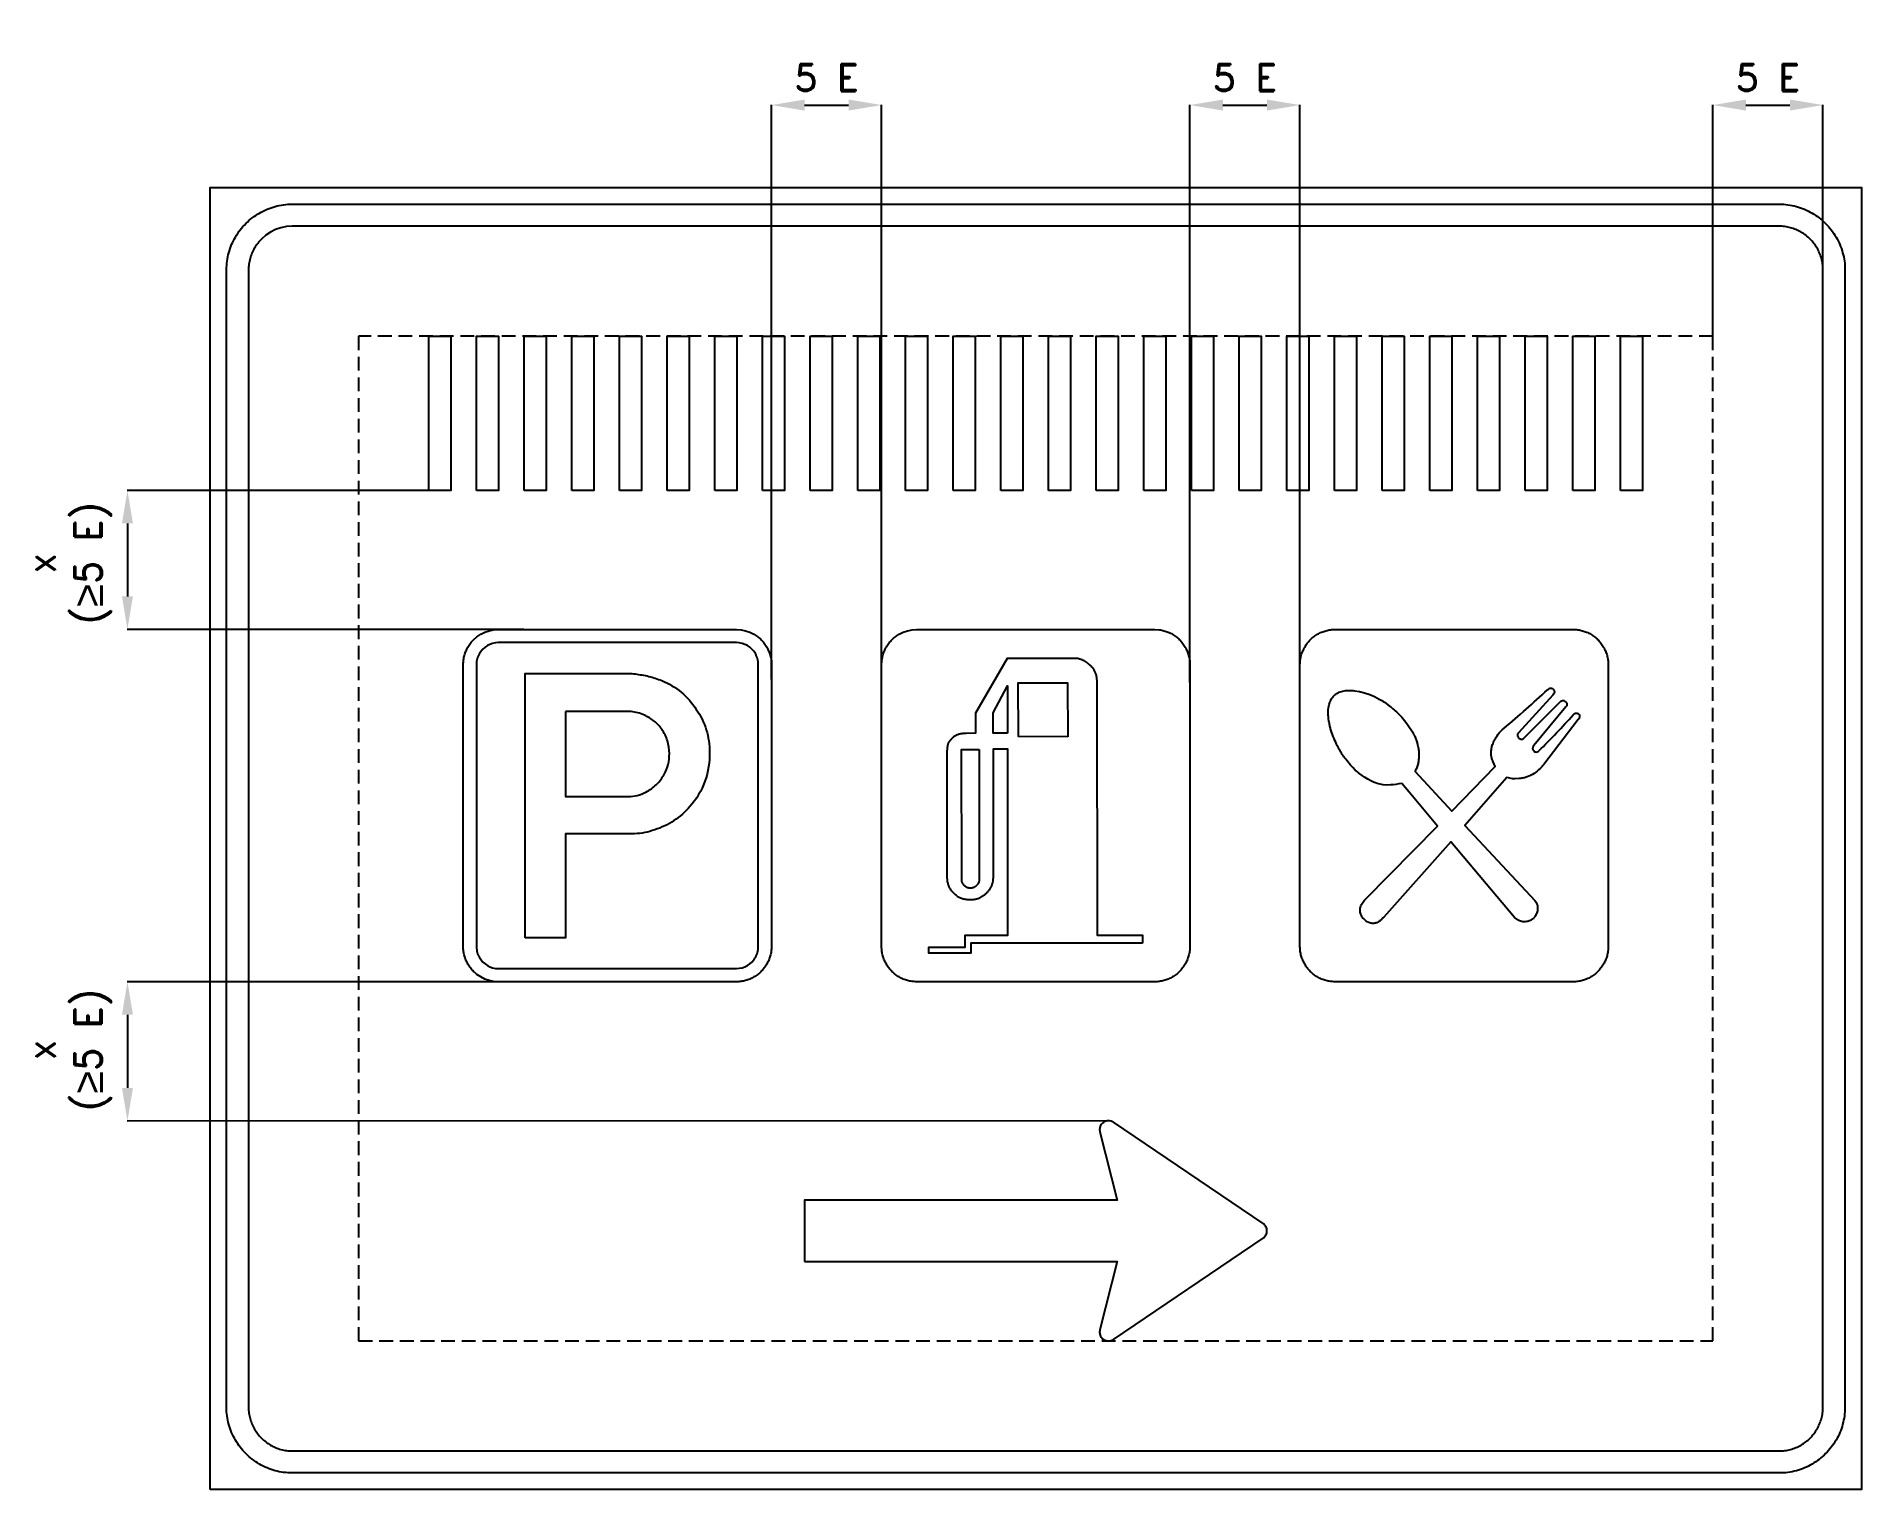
# Model space of a CAD drawing. Header units: millimetres. Extents: x -145 to 3170, y 1107 to 3747.
import ezdxf

# ---------------------------------------------------------------- set-up
doc = ezdxf.new("R2010")
doc.units = ezdxf.units.MM
doc.header["$LTSCALE"] = 5
doc.linetypes.add('ČÁRKOVANÁX2', pattern=[1.5, 1, -0.5])
doc.layers.add('Kóty', color=2, linetype='Continuous')
doc.layers.add('Značka', color=7, linetype='Continuous')
doc.styles.get("Standard").update_dxf_attribs({"font": 'romand.shx', "height": 50})
doc.dimstyles.get("Standard").update_dxf_attribs({"dimtxt": 50, "dimasz": 60, "dimexe": 0.18, "dimexo": 0.0625, "dimgap": 25, "dimtad": 1, "dimdec": 0, "dimzin": 0, "dimdsep": 46, "dimtxsty": 'Standard', "dimcen": 0.09, "dimadec": 0, "dimazin": 0, "dimtfac": 1, "dimtdec": 0, "dimtofl": 0, "dimtmove": 0, "dimatfit": 3, "dimfxl": 1, "dimtolj": 1, "dimtzin": 0, "dimarcsym": 0})

msp = doc.modelspace()

# ---------------------------------------------------------------- texts
at = {"layer": 'Kóty', "char_height": 50, "attachment_point": 5, "rotation": 90}
for insert, width in [((-85.1, 2790.1), 298.893), ((-85.1, 1905.8), 250.091)]:
    msp.add_mtext('\\A1;x\\P({\\fArial|b0|i0|c238|p34;\\H1.08333x;≥\\Fromand|c238;\\H0.92308x;5 E)}', dxfattribs=dict(at, insert=insert, width=width))

# ---------------------------------------------------------------- blocks, each defined once
blk = doc.blocks.new('*D0')
at = {"layer": 'Defpoints', "color": 0, "transparency": 16777216}
for p in [(3099.7, 3622.2), (2899.7, 3202.2), (3099.7, 3202.2)]:
    blk.add_point(p, dxfattribs=at)
at = {"layer": 'Kóty', "color": 0, "lineweight": -2, "transparency": 16777216}
for p, q in [((2899.7, 3202.3), (2899.7, 3622.4)), ((2959.7, 3622.2), (3039.7, 3622.2)), ((3099.7, 3202.3), (3099.7, 3622.4))]:
    blk.add_line(p, q, dxfattribs=at)
at = {"layer": 'Kóty', "color": 0, "transparency": 16777216}
for points in [[(2959.7, 3632.2), (2959.7, 3612.2), (2899.7, 3622.2)], [(3039.7, 3632.2), (3039.7, 3612.2), (3099.7, 3622.2)]]:
    blk.add_solid(points, dxfattribs=at)
at = {"layer": 'Kóty', "color": 0, "transparency": 16777216, "insert": (2999.7, 3672.2), "char_height": 50, "attachment_point": 5}
blk.add_mtext('\\A1;5 E', dxfattribs=at)
blk = doc.blocks.new('*D1')
at = {"layer": 'Defpoints', "color": 0, "transparency": 16777216}
for p in [(1389.7, 3622.2), (1189.7, 2578.5), (1389.7, 2578.5)]:
    blk.add_point(p, dxfattribs=at)
at = {"layer": 'Kóty', "color": 0, "lineweight": -2, "transparency": 16777216}
for p, q in [((1189.7, 2578.6), (1189.7, 3622.4)), ((1249.7, 3622.2), (1329.7, 3622.2)), ((1389.7, 2578.6), (1389.7, 3622.4))]:
    blk.add_line(p, q, dxfattribs=at)
at = {"layer": 'Kóty', "color": 0, "transparency": 16777216}
for points in [[(1249.7, 3632.2), (1249.7, 3612.2), (1189.7, 3622.2)], [(1329.7, 3632.2), (1329.7, 3612.2), (1389.7, 3622.2)]]:
    blk.add_solid(points, dxfattribs=at)
at = {"layer": 'Kóty', "color": 0, "transparency": 16777216, "insert": (1289.7, 3672.2), "char_height": 50, "attachment_point": 5}
blk.add_mtext('\\A1;5 E', dxfattribs=at)
blk = doc.blocks.new('*D2')
at = {"layer": 'Defpoints', "color": 0, "transparency": 16777216}
for p in [(2149.7, 3622.2), (1949.7, 2573.3), (2149.7, 2573.3)]:
    blk.add_point(p, dxfattribs=at)
at = {"layer": 'Kóty', "color": 0, "lineweight": -2, "transparency": 16777216}
for p, q in [((1949.7, 2573.3), (1949.7, 3622.4)), ((2009.7, 3622.2), (2089.7, 3622.2)), ((2149.7, 2573.3), (2149.7, 3622.4))]:
    blk.add_line(p, q, dxfattribs=at)
at = {"layer": 'Kóty', "color": 0, "transparency": 16777216}
for points in [[(2009.7, 3632.2), (2009.7, 3612.2), (1949.7, 3622.2)], [(2089.7, 3632.2), (2089.7, 3612.2), (2149.7, 3622.2)]]:
    blk.add_solid(points, dxfattribs=at)
at = {"layer": 'Kóty', "color": 0, "transparency": 16777216, "insert": (2049.7, 3672.2), "char_height": 50, "attachment_point": 5}
blk.add_mtext('\\A1;5 E', dxfattribs=at)

# ---------------------------------------------------------------- dimensions: what is measured, and where the dimension line sits
at = {"layer": 'Kóty'}
for base, p1, p2, picture, middle in [((1389.7, 3622.2), (1189.7, 2578.5), (1389.7, 2578.5), '*D1', (1289.7, 3672.2)), ((2149.7, 3622.2), (1949.7, 2573.3), (2149.7, 2573.3), '*D2', (2049.7, 3672.2)), ((3099.7, 3622.2), (2899.7, 3202.2), (3099.7, 3202.2), '*D0', (2999.7, 3672.2))]:
    dim = msp.add_linear_dim(base=base, p1=p1, p2=p2, text='5 E', dimstyle='Standard', dxfattribs=at)
    dim.commit()
    dim.dimension.update_dxf_attribs({"geometry": picture, "text_midpoint": middle})

# ---------------------------------------------------------------- linework, layer by layer
at = {"layer": 'Kóty'}
for p, q in [((567.3, 2922.2), (19.5, 2922.2)), ((19.7, 2862.2), (19.7, 2729.6)), ((739.8, 2669.6), (19.5, 2669.6)), ((750.4, 2029.6), (19.5, 2029.6)), ((19.7, 1969.6), (19.7, 1836.6)), ((1800.9, 1777.1), (19.5, 1776.6))]:
    msp.add_line(p, q, dxfattribs=at)
for points in [[(9.7, 2862.2), (29.7, 2862.2), (19.7, 2922.2)], [(9.7, 2729.6), (29.7, 2729.6), (19.7, 2669.6)], [(9.7, 1969.6), (29.7, 1969.6), (19.7, 2029.6)], [(9.7, 1836.6), (29.7, 1836.6), (19.7, 1776.6)]]:
    msp.add_solid(points, dxfattribs=at)
at = {"layer": 'Značka', "color": 5}
for points in [[(169.7, 1107.2), (169.7, 3472.2), (3169.7, 3472.2), (3169.7, 1107.2), (169.7, 1107.2)], [(567.3, 2922.2), (567.3, 3202.2), (607.2, 3202.2), (607.2, 2922.2), (567.3, 2922.2)], [(653.9, 2922.2), (653.9, 3202.2), (693.8, 3202.2), (693.8, 2922.2), (653.9, 2922.2)], [(740.5, 2922.2), (740.5, 3202.2), (780.4, 3202.2), (780.4, 2922.2), (740.5, 2922.2)], [(827.1, 2922.2), (827.1, 3202.2), (867, 3202.2), (867, 2922.2), (827.1, 2922.2)], [(913.7, 2922.2), (913.7, 3202.2), (953.6, 3202.2), (953.6, 2922.2), (913.7, 2922.2)], [(1000.3, 2922.2), (1000.3, 3202.2), (1040.2, 3202.2), (1040.2, 2922.2), (1000.3, 2922.2)], [(1086.9, 2922.2), (1086.9, 3202.2), (1126.8, 3202.2), (1126.8, 2922.2), (1086.9, 2922.2)], [(1173.5, 2922.2), (1173.5, 3202.2), (1213.4, 3202.2), (1213.4, 2922.2), (1173.5, 2922.2)], [(1260, 2922.2), (1260, 3202.2), (1300, 3202.2), (1300, 2922.2), (1260, 2922.2)], [(1346.6, 2922.2), (1346.6, 3202.2), (1386.6, 3202.2), (1386.6, 2922.2), (1346.6, 2922.2)], [(1433.2, 2922.2), (1433.2, 3202.2), (1473.2, 3202.2), (1473.2, 2922.2), (1433.2, 2922.2)], [(1519.8, 2922.2), (1519.8, 3202.2), (1559.8, 3202.2), (1559.8, 2922.2), (1519.8, 2922.2)], [(1606.4, 2922.2), (1606.4, 3202.2), (1646.4, 3202.2), (1646.4, 2922.2), (1606.4, 2922.2)], [(1693, 2922.2), (1693, 3202.2), (1733, 3202.2), (1733, 2922.2), (1693, 2922.2)], [(1779.6, 2922.2), (1779.6, 3202.2), (1819.6, 3202.2), (1819.6, 2922.2), (1779.6, 2922.2)], [(1866.2, 2922.2), (1866.2, 3202.2), (1906.1, 3202.2), (1906.1, 2922.2), (1866.2, 2922.2)], [(1952.8, 2922.2), (1952.8, 3202.2), (1992.7, 3202.2), (1992.7, 2922.2), (1952.8, 2922.2)], [(2039.4, 2922.2), (2039.4, 3202.2), (2079.3, 3202.2), (2079.3, 2922.2), (2039.4, 2922.2)], [(2126, 2922.2), (2126, 3202.2), (2165.9, 3202.2), (2165.9, 2922.2), (2126, 2922.2)], [(2212.6, 2922.2), (2212.6, 3202.2), (2252.5, 3202.2), (2252.5, 2922.2), (2212.6, 2922.2)], [(2299.2, 2922.2), (2299.2, 3202.2), (2339.1, 3202.2), (2339.1, 2922.2), (2299.2, 2922.2)], [(2385.8, 2922.2), (2385.8, 3202.2), (2425.7, 3202.2), (2425.7, 2922.2), (2385.8, 2922.2)], [(2472.4, 2922.2), (2472.4, 3202.2), (2512.3, 3202.2), (2512.3, 2922.2), (2472.4, 2922.2)], [(2559, 2922.2), (2559, 3202.2), (2598.9, 3202.2), (2598.9, 2922.2), (2559, 2922.2)], [(2645.6, 2922.2), (2645.6, 3202.2), (2685.5, 3202.2), (2685.5, 2922.2), (2645.6, 2922.2)], [(2732.2, 2922.2), (2732.2, 3202.2), (2772.1, 3202.2), (2772.1, 2922.2), (2732.2, 2922.2)]]:
    msp.add_lwpolyline(points, dxfattribs=at)
for points in [[(319.7, 1137.2), (319.2, 1137.2), (318.7, 1137.2, -0.032179), (303.3, 1138.3, -0.035457), (288, 1141.4, -0.036267), (273.3, 1146.4, -0.034424), (259.4, 1153.4, -0.033731), (246.5, 1162.1, -0.034079), (234.8, 1172.3, -0.034202), (224.5, 1184, -0.034215), (215.9, 1196.9, -0.034038), (209, 1210.8, -0.033411), (203.9, 1225.5, -0.034125), (200.7, 1240.8, -0.036744), (199.7, 1256.3), (199.7, 1256.7), (199.7, 1257.2), (199.7, 3322.2), (199.7, 3322.7, -0.000709), (199.7, 3323.1, -0.032177), (200.8, 3338.6, -0.035447), (203.9, 3353.9, -0.03626), (208.9, 3368.6, -0.034408), (215.9, 3382.5, -0.033711), (224.5, 3395.4, -0.034092), (234.8, 3407, -0.034187), (246.5, 3417.3, -0.034242), (259.4, 3426, -0.034026), (273.3, 3432.9, -0.033372), (288, 3437.9, -0.034145), (303.3, 3441.2, -0.03678), (318.7, 3442.2), (319.2, 3442.2), (319.7, 3442.2), (3019.7, 3442.2), (3020.2, 3442.2), (3020.6, 3442.2, -0.032211), (3036.1, 3441.1, -0.035398), (3051.4, 3437.9, -0.036257), (3066.1, 3433, -0.034417), (3080, 3426, -0.033707), (3092.9, 3417.3, -0.034076), (3104.5, 3407, -0.034203), (3114.8, 3395.4, -0.034241), (3123.5, 3382.5, -0.03402), (3130.4, 3368.6, -0.03342), (3135.4, 3353.9, -0.034121), (3138.7, 3338.6, -0.03675), (3139.7, 3323.1), (3139.7, 3322.7), (3139.7, 3322.2), (3139.7, 1257.2), (3139.7, 1256.7), (3139.7, 1256.3, -0.03218), (3138.6, 1240.8, -0.035459), (3135.4, 1225.5, -0.036272), (3130.5, 1210.8, -0.034417), (3123.5, 1196.9, -0.03372), (3114.8, 1184, -0.034076), (3104.5, 1172.3, -0.034204), (3092.9, 1162, -0.034215), (3080, 1153.4, -0.03402), (3066.1, 1146.5, -0.033415), (3051.4, 1141.4, -0.034111), (3036.1, 1138.2, -0.036748), (3020.6, 1137.2), (3020.2, 1137.2), (3019.7, 1137.2), (319.7, 1137.2)], [(319.7, 1177.2), (3019.7, 1177.2), (3020, 1177.2), (3020.3, 1177.2, 0.032177), (3030.7, 1177.9, 0.035443), (3040.8, 1180, 0.036259), (3050.6, 1183.3, 0.034425), (3059.9, 1188, 0.033741), (3068.5, 1193.8, 0.034066), (3076.3, 1200.6, 0.034182), (3083.1, 1208.4, 0.034226), (3088.9, 1217, 0.034056), (3093.5, 1226.3, 0.033425), (3096.9, 1236.1, 0.034151), (3099, 1246.2, 0.036743), (3099.7, 1256.6), (3099.7, 1256.9), (3099.7, 1257.2), (3099.7, 3322.2), (3099.7, 3322.5), (3099.7, 3322.8, 0.032183), (3099, 3333.2, 0.035447), (3096.9, 3343.3, 0.036274), (3093.5, 3353.1, 0.034425), (3088.9, 3362.4, 0.033755), (3083.1, 3371, 0.034097), (3076.3, 3378.8, 0.034164), (3068.5, 3385.6, 0.034206), (3059.9, 3391.4, 0.034035), (3050.6, 3396, 0.03347), (3040.8, 3399.4, 0.034127), (3030.6, 3401.5, 0.036766), (3020.3, 3402.2), (3020, 3402.2), (3019.7, 3402.2), (319.7, 3402.2), (319.4, 3402.2), (319.1, 3402.2), (308.7, 3401.5), (298.6, 3399.4), (288.8, 3396), (279.5, 3391.4), (270.9, 3385.6), (263.1, 3378.8, 0.034235), (256.3, 3371, 0.034206), (250.5, 3362.4, 0.034031), (245.9, 3353.1, 0.03342), (242.5, 3343.3, 0.034122), (240.4, 3333.1, 0.036744), (239.7, 3322.8), (239.7, 3322.5), (239.7, 3322.2), (239.7, 1257.2), (239.7, 1256.9), (239.7, 1256.6, 0.032178), (240.4, 1246.2, 0.035444), (242.5, 1236.1, 0.036267), (245.8, 1226.3, 0.034422), (250.5, 1217, 0.033731), (256.3, 1208.4, 0.034071), (263.1, 1200.6, 0.034205), (270.9, 1193.8, 0.034223), (279.5, 1188, 0.034048), (288.8, 1183.4, 0.033416), (298.6, 1180, 0.034152), (308.7, 1177.9, 0.036741), (319.1, 1177.2), (319.4, 1177.2), (319.7, 1177.2)], [(693.7, 2029.6), (693.4, 2029.6), (693.2, 2029.6), (684.9, 2030.2), (676.8, 2031.9), (668.9, 2034.5), (661.5, 2038.3), (654.6, 2042.9, -0.034094), (648.4, 2048.3, -0.034221), (642.9, 2054.6, -0.03425), (638.3, 2061.5, -0.034062), (634.6, 2068.9, -0.033421), (632, 2076.7, -0.034131), (630.2, 2084.8, -0.036743), (629.7, 2093.1), (629.7, 2093.3), (629.7, 2093.6), (629.7, 2605.6), (629.7, 2605.8), (629.7, 2606.1, -0.032181), (630.3, 2614.4, -0.035427), (632, 2622.5, -0.036253), (634.6, 2630.3, -0.034452), (638.3, 2637.7, -0.033721), (642.9, 2644.6, -0.034043), (648.4, 2650.8), (654.6, 2656.3), (661.5, 2660.9), (669, 2664.6), (676.8, 2667.3), (684.9, 2669), (693.2, 2669.6), (693.4, 2669.6), (693.7, 2669.6), (1125.7, 2669.6), (1125.9, 2669.6), (1126.2, 2669.6), (1134.5, 2669), (1142.6, 2667.3), (1150.4, 2664.7), (1157.8, 2660.9), (1164.7, 2656.3, -0.034069), (1170.9, 2650.8, -0.034209), (1176.4, 2644.6, -0.034238), (1181, 2637.7, -0.034056), (1184.7, 2630.3, -0.033413), (1187.4, 2622.5, -0.034109), (1189.1, 2614.4, -0.036745), (1189.7, 2606.1), (1189.7, 2605.8), (1189.7, 2605.6), (1189.7, 2093.6), (1189.7, 2093.3), (1189.7, 2093.1, -0.032175), (1189.1, 2084.8, -0.035443), (1187.4, 2076.7, -0.03627), (1184.8, 2068.9, -0.03444), (1181, 2061.5, -0.033738), (1176.4, 2054.6, -0.034095), (1170.9, 2048.3, -0.034198), (1164.7, 2042.8, -0.034229), (1157.8, 2038.3, -0.034039), (1150.4, 2034.5, -0.033384), (1142.6, 2031.9, -0.034142), (1134.5, 2030.1, -0.036723), (1126.2, 2029.6), (1125.9, 2029.6), (1125.7, 2029.6), (693.7, 2029.6)], [(693.7, 2053.6), (1125.7, 2053.6), (1125.8, 2053.6), (1126, 2053.6), (1131.2, 2054), (1136.2, 2055), (1141.2, 2056.7), (1145.8, 2059), (1150.1, 2061.9), (1154, 2065.3), (1157.4, 2069.2, 0.034227), (1160.3, 2073.5, 0.034034), (1162.6, 2078.1, 0.033384), (1164.3, 2083, 0.034132), (1165.3, 2088.1, 0.03674), (1165.7, 2093.3), (1165.7, 2093.4), (1165.7, 2093.6), (1165.7, 2605.6), (1165.7, 2605.8), (1165.7, 2605.9, 0.032181), (1165.3, 2611.1, 0.035436), (1164.3, 2616.2, 0.036244), (1162.6, 2621.1, 0.034372), (1160.3, 2625.7), (1157.4, 2630), (1154, 2633.9), (1150.1, 2637.3), (1145.8, 2640.2), (1141.2, 2642.5), (1136.2, 2644.2), (1131.2, 2645.2), (1126, 2645.6), (1125.8, 2645.6), (1125.7, 2645.6), (693.7, 2645.6), (693.5, 2645.6), (693.4, 2645.6), (688.2, 2645.2), (683.1, 2644.2), (678.2, 2642.5), (673.6, 2640.2), (669.3, 2637.3), (665.4, 2633.9), (662, 2630), (659.1, 2625.7), (656.8, 2621.1, 0.033437), (655.1, 2616.2, 0.034118), (654, 2611.1, 0.036734), (653.7, 2605.9, 0.000776), (653.7, 2605.8), (653.7, 2605.6), (653.7, 2093.6), (653.7, 2093.4), (653.7, 2093.3, 0.032172), (654.1, 2088.1, 0.035428), (655.1, 2083, 0.03625), (656.8, 2078.1, 0.03442), (659.1, 2073.5), (662, 2069.2), (665.4, 2065.3), (669.3, 2061.9), (673.6, 2059), (678.2, 2056.7), (683.1, 2055), (688.2, 2053.9), (693.4, 2053.6), (693.5, 2053.6), (693.7, 2053.6)], [(742.1, 2109.6), (742.1, 2589.6), (936.2, 2589.6), (939.1, 2589.2), (942, 2588.8, -0.025353), (966.6, 2584.4, -0.042934), (990.3, 2576.6, -0.079576), (1025.7, 2555.5, -0.076492), (1053.1, 2524.3, -0.076886), (1071.1, 2487.3, -0.075742), (1077.3, 2446.5, -0.09403), (1068.7, 2393.8, -0.098355), (1041.4, 2348, -0.073283), (1012.5, 2322.3, -0.067685), (977.6, 2305.6, -0.03422), (959.5, 2300.6, -0.03786), (941, 2298.3), (937.9, 2298.1), (934.8, 2298), (815.6, 2298), (815.6, 2109.6), (742.1, 2109.6)], [(815.6, 2520.6), (815.6, 2366.2), (929.3, 2366.2), (931.5, 2366.2), (933.8, 2366.3, 0.067145), (949.7, 2369.1, 0.057734), (964.7, 2375.9, 0.071735), (981.9, 2389, 0.07449), (994.6, 2406.3, 0.068284), (1001.9, 2424.5, 0.065315), (1004.1, 2444, 0.077203), (1000.7, 2467.3, 0.083757), (990.2, 2488.2, 0.073421), (976.3, 2503.2, 0.066104), (958.8, 2513.8, 0.042693), (946.9, 2518.2, 0.049231), (934.6, 2520.4), (932.7, 2520.5), (930.8, 2520.6), (815.6, 2520.6)], [(1249.7, 1521.1), (1817.7, 1521.1), (1786.2, 1397), (1786, 1396.3), (1785.9, 1395.5, 0.051466), (1785.7, 1392.4, 0.051575), (1786.1, 1389.4, 0.064177), (1787.4, 1385.8, 0.06414), (1789.6, 1382.6, 0.064002), (1792.5, 1380, 0.06384), (1795.9, 1378.2, 0.063542), (1799.6, 1377.2, 0.06232), (1803.5, 1377.2, 0.051567), (1806.5, 1377.8, 0.056279), (1809.3, 1379), (1810, 1379.4), (1810.7, 1379.8), (2082.7, 1563.8), (2083.3, 1564.3), (2083.9, 1564.8, 0.051963), (2086.1, 1567, 0.052123), (2087.8, 1569.6, 0.064827), (2089.2, 1573.2, 0.065068), (2089.7, 1577.1, 0.064739), (2089.2, 1581, 0.063088), (2087.8, 1584.6, 0.052019), (2086.1, 1587.2, 0.05698), (2083.9, 1589.4), (2083.3, 1589.9), (2082.7, 1590.3), (1810.7, 1774.3), (1810, 1774.8), (1809.3, 1775.2), (1806.5, 1776.4), (1803.5, 1777, 0.064139), (1799.6, 1777, 0.064213), (1795.9, 1776, 0.064008), (1792.5, 1774.2, 0.063924), (1789.6, 1771.6, 0.063516), (1787.5, 1768.4, 0.062343), (1786.1, 1764.8, 0.051625), (1785.7, 1761.7, 0.056251), (1785.9, 1758.7), (1786, 1757.9), (1786.2, 1757.2), (1817.7, 1633.1), (1249.7, 1633.1), (1249.7, 1521.1)]]:
    msp.add_lwpolyline(points, format="xyb", dxfattribs=at)
at = {"layer": 'Značka', "color": 6, "linetype": 'ČÁRKOVANÁX2', "ltscale": 5}
msp.add_lwpolyline([(2899.7, 3202.2), (439.7, 3202.2), (439.7, 1377.2), (2899.7, 1377.2), (2899.7, 3202.2)], dxfattribs=at)
at = {"layer": 'Značka', "color": 251}
for points in [[(1453.7, 2029.6), (1453.4, 2029.6), (1453.2, 2029.6, -0.032173), (1444.9, 2030.2, -0.035405), (1436.8, 2031.9, -0.03629), (1429, 2034.5, -0.034439), (1421.5, 2038.3, -0.03374), (1414.7, 2042.9, -0.034086), (1408.4, 2048.3, -0.034213), (1402.9, 2054.6, -0.034265), (1398.4, 2061.5, -0.034056), (1394.6, 2068.9, -0.033435), (1392, 2076.7, -0.034131), (1390.2, 2084.8, -0.036739), (1389.7, 2093.1), (1389.7, 2093.3), (1389.7, 2093.6), (1389.7, 2605.6), (1389.7, 2605.8), (1389.7, 2606.1, -0.032174), (1390.3, 2614.4, -0.035424), (1392, 2622.5, -0.03626), (1394.6, 2630.3, -0.034446), (1398.4, 2637.7, -0.033739), (1403, 2644.6, -0.034037), (1408.4, 2650.8, -0.034269), (1414.7, 2656.3, -0.034253), (1421.5, 2660.9), (1429, 2664.6), (1436.8, 2667.3), (1444.9, 2669), (1453.2, 2669.6), (1453.4, 2669.6), (1453.7, 2669.6), (1885.7, 2669.6), (1885.9, 2669.6), (1886.2, 2669.6), (1894.5, 2669, -0.035348), (1902.6, 2667.3, -0.036263), (1910.4, 2664.7, -0.034412), (1917.8, 2660.9, -0.033667), (1924.7, 2656.3, -0.034064), (1930.9, 2650.8, -0.034193), (1936.4, 2644.6, -0.03425), (1941, 2637.7, -0.034056), (1944.7, 2630.3, -0.033427), (1947.4, 2622.5, -0.034116), (1949.1, 2614.4, -0.036737), (1949.7, 2606.1), (1949.7, 2605.8), (1949.7, 2605.6), (1949.7, 2093.6), (1949.7, 2093.3), (1949.7, 2093.1, -0.032175), (1949.1, 2084.8, -0.035443), (1947.4, 2076.7, -0.036277), (1944.8, 2068.9, -0.034433), (1941, 2061.5, -0.033756), (1936.4, 2054.6, -0.034095), (1930.9, 2048.3, -0.034202), (1924.7, 2042.8, -0.034229), (1917.8, 2038.3, -0.034029), (1910.4, 2034.5, -0.033379), (1902.6, 2031.9, -0.034142), (1894.5, 2030.1, -0.036723), (1886.2, 2029.6), (1885.9, 2029.6), (1885.7, 2029.6), (1453.7, 2029.6)], [(2213.7, 2029.6), (2213.4, 2029.6), (2213.2, 2029.6, -0.032173), (2204.9, 2030.2, -0.035405), (2196.8, 2031.9, -0.03629), (2189, 2034.5, -0.034439), (2181.5, 2038.3, -0.03374), (2174.7, 2042.9, -0.034086), (2168.4, 2048.3, -0.034213), (2162.9, 2054.6, -0.034265), (2158.4, 2061.5, -0.034056), (2154.6, 2068.9, -0.033435), (2152, 2076.7, -0.034131), (2150.2, 2084.8, -0.036739), (2149.7, 2093.1), (2149.7, 2093.3), (2149.7, 2093.6), (2149.7, 2605.6), (2149.7, 2605.8), (2149.7, 2606.1, -0.032174), (2150.3, 2614.4, -0.035424), (2152, 2622.5, -0.03626), (2154.6, 2630.3, -0.034446), (2158.4, 2637.7, -0.033739), (2163, 2644.6, -0.034037), (2168.4, 2650.8, -0.034269), (2174.7, 2656.3, -0.034253), (2181.5, 2660.9, -0.034082), (2189, 2664.6, -0.033379), (2196.8, 2667.3, -0.034084), (2204.9, 2669, -0.036753), (2213.2, 2669.6), (2213.4, 2669.6), (2213.7, 2669.6), (2645.7, 2669.6), (2645.9, 2669.6), (2646.2, 2669.6, -0.032142), (2654.5, 2669, -0.035344), (2662.6, 2667.3, -0.036254), (2670.4, 2664.7, -0.034419), (2677.8, 2660.9, -0.03365), (2684.7, 2656.3, -0.034044), (2690.9, 2650.8, -0.034215), (2696.4, 2644.6, -0.034238), (2701, 2637.7, -0.034081), (2704.7, 2630.3, -0.033413), (2707.4, 2622.5, -0.034102), (2709.1, 2614.4, -0.036752), (2709.7, 2606.1), (2709.7, 2605.8), (2709.7, 2605.6), (2709.7, 2093.6), (2709.7, 2093.3), (2709.7, 2093.1, -0.032175), (2709.1, 2084.8, -0.035472), (2707.4, 2076.7, -0.036263), (2704.8, 2068.9, -0.034433), (2701, 2061.5, -0.033732), (2696.4, 2054.6, -0.034106), (2690.9, 2048.3, -0.034174), (2684.7, 2042.8, -0.034221), (2677.8, 2038.3, -0.034029), (2670.4, 2034.5, -0.033374), (2662.6, 2031.9, -0.034138), (2654.5, 2030.1, -0.036723), (2646.2, 2029.6), (2645.9, 2029.6), (2645.7, 2029.6), (2213.7, 2029.6)], [(1863.8, 2099.4), (1551.8, 2099.9), (1551.8, 2081.6), (1475.6, 2081.6), (1475.6, 2092.4), (1541.5, 2092.4), (1541.5, 2114), (1619.1, 2114), (1619.1, 2452.2), (1592.3, 2452.2), (1592.3, 2221.1), (1592.3, 2218.8), (1592.3, 2218.6), (1592.3, 2218.5), (1592.1, 2217.7), (1592, 2216.8), (1591.9, 2216), (1591.9, 2215.3), (1591.8, 2214.5), (1591.7, 2213.8), (1591.7, 2213.2), (1591.6, 2212.7), (1591.5, 2212), (1591.4, 2211.2), (1591.1, 2210), (1590.9, 2208.8), (1590.6, 2207.8), (1590.2, 2206.7), (1589.8, 2205.7), (1589.4, 2204.6), (1589.1, 2203.8), (1588.7, 2202.9), (1588.1, 2201.9), (1587.6, 2200.9), (1586.9, 2199.6), (1586.2, 2198.3), (1585.5, 2197.2), (1584.8, 2196.2), (1584.1, 2195.2), (1583.4, 2194.3), (1582.8, 2193.5), (1582.2, 2192.8), (1581.4, 2191.9), (1580.5, 2191), (1579.5, 2189.9), (1578.4, 2188.8), (1577.4, 2187.9), (1576.3, 2187), (1575.3, 2186.2), (1574.2, 2185.4), (1573.3, 2184.8), (1572.4, 2184.3), (1571.3, 2183.7), (1570.2, 2183.1), (1568.8, 2182.3), (1567.4, 2181.5), (1566.2, 2181), (1565, 2180.5), (1563.8, 2180.1), (1562.6, 2179.7), (1561.7, 2179.4), (1560.7, 2179.2), (1559.6, 2179), (1558.4, 2178.8), (1556.6, 2178.6), (1554.8, 2178.3), (1553.3, 2178.2), (1551.8, 2178.1), (1550.3, 2178.1), (1548.8, 2178.2), (1547.6, 2178.3), (1546.4, 2178.4), (1544.9, 2178.6), (1543.4, 2178.8), (1541.5, 2179.1), (1539.6, 2179.4), (1538, 2179.8), (1536.4, 2180.3), (1534.8, 2180.8), (1533.2, 2181.5), (1532, 2182), (1530.8, 2182.7), (1529.3, 2183.5), (1527.8, 2184.5), (1526.3, 2185.5), (1524.9, 2186.7), (1523.7, 2187.7), (1522.5, 2188.7), (1521.4, 2189.8), (1520.3, 2190.9), (1519.4, 2191.8), (1518.6, 2192.8), (1517.5, 2194), (1516.6, 2195.3), (1515.5, 2196.8), (1514.6, 2198.3), (1513.9, 2199.6), (1513.2, 2200.9), (1512.5, 2202.2), (1512, 2203.5), (1511.5, 2204.6), (1511.2, 2205.7), (1510.8, 2207), (1510.4, 2208.4), (1510, 2209.7), (1509.6, 2210.9), (1509.4, 2212.1), (1509.3, 2213.2), (1509.2, 2214.4), (1509.1, 2215.5), (1509.1, 2216.5), (1509, 2217.4), (1509, 2218.6), (1509, 2219.7), (1509, 2220.9), (1509, 2222), (1509, 2222.9), (1509, 2223.8), (1509, 2224.7), (1509, 2225.6), (1509, 2226.2), (1509, 2226.9), (1509, 2227.7), (1509, 2228.4), (1509, 2228.5), (1509, 2228.6), (1509, 2439.6), (1509, 2446.6), (1509, 2446.7), (1509, 2446.9), (1509, 2447.9, -0.0013), (1509, 2449, -0.001886), (1509, 2449.9), (1509.1, 2450.9), (1509.1, 2451.8), (1509.2, 2452.8), (1509.2, 2453.5), (1509.3, 2454.2), (1509.4, 2455.1), (1509.5, 2456), (1509.7, 2457.2), (1509.9, 2458.4), (1510.2, 2459.5), (1510.4, 2460.5), (1510.7, 2461.5), (1511.1, 2462.5), (1511.4, 2463.3), (1511.8, 2464.1), (1512.2, 2465), (1512.8, 2465.9), (1513.3, 2466.5), (1513.8, 2467.2), (1514.3, 2467.8), (1514.7, 2468.3), (1515.2, 2468.9), (1515.6, 2469.5), (1516, 2469.9), (1516.4, 2470.4), (1517, 2470.9), (1517.5, 2471.5), (1518.6, 2472.6), (1519.7, 2473.8), (1520.7, 2474.7), (1521.7, 2475.5), (1522.8, 2476.3), (1524, 2477), (1524.9, 2477.5), (1525.8, 2478), (1527.1, 2478.5), (1528.3, 2479), (1529.5, 2479.5), (1530.7, 2479.9), (1531.7, 2480.1), (1532.7, 2480.4), (1533.6, 2480.5), (1534.6, 2480.7), (1535.4, 2480.8), (1536.2, 2480.8), (1537.1, 2480.9), (1537.9, 2480.9), (1538, 2480.9), (1538.2, 2480.9), (1543.4, 2481.4), (1560.8, 2481.8), (1560.8, 2518), (1618.6, 2617.6), (1745.7, 2617.6), (1745.8, 2617.6), (1745.9, 2617.5), (1746.6, 2617.2), (1747.4, 2617), (1748.1, 2616.8), (1748.8, 2616.5), (1749.5, 2616.3), (1750.2, 2616.1), (1750.8, 2615.9), (1751.3, 2615.8), (1752, 2615.5), (1752.7, 2615.2), (1753.8, 2614.8), (1754.8, 2614.2), (1755.7, 2613.8), (1756.6, 2613.3), (1757.5, 2612.9), (1758.4, 2612.4), (1759, 2612), (1759.7, 2611.6), (1760.4, 2611.1), (1761.2, 2610.5), (1762.1, 2609.9), (1763.1, 2609.2), (1763.8, 2608.6), (1764.5, 2608.1), (1765.2, 2607.5), (1765.8, 2606.9), (1766.4, 2606.5), (1766.9, 2606), (1767.6, 2605.5), (1768.3, 2604.9), (1769.1, 2604.1), (1769.9, 2603.2), (1770.6, 2602.5), (1771.3, 2601.8), (1771.9, 2601), (1772.5, 2600.3), (1773, 2599.7), (1773.4, 2599), (1773.9, 2598.2), (1774.4, 2597.4), (1775.2, 2596), (1776, 2594.6), (1776.6, 2593.4), (1777.2, 2592.2), (1777.7, 2591), (1778.2, 2589.7), (1778.5, 2588.7), (1778.9, 2587.7), (1779.2, 2586.5), (1779.5, 2585.2), (1779.7, 2584), (1779.9, 2582.8), (1780, 2581.8), (1780.1, 2580.8), (1780.2, 2579.9), (1780.3, 2578.9), (1780.4, 2578.1), (1780.4, 2577.3), (1780.5, 2576.4), (1780.5, 2575.6), (1780.5, 2575.5), (1780.5, 2575.3), (1781, 2114), (1863.8, 2114), (1863.8, 2099.9), (1863.8, 2099.4)], [(2348.3, 2373.8), (2334.4, 2390), (2329.1, 2389), (2323.8, 2388.1), (2319.1, 2387.5), (2314.4, 2387.1), (2307.5, 2387), (2300.6, 2387.6, -0.043387), (2289.7, 2390, -0.041175), (2279.4, 2394.1), (2273, 2397.6), (2266.8, 2401.5), (2258.2, 2407.5, -0.029081), (2250.2, 2414.2), (2245.9, 2418.6), (2241.7, 2423.1), (2234.5, 2431.6, -0.022286), (2227.9, 2440.4, -0.021663), (2222.5, 2448.9, -0.014405), (2217.8, 2457.8, -0.019132), (2211.5, 2471.5, -0.025207), (2206.4, 2485.6, -0.013624), (2204.5, 2492.1, -0.015427), (2203.1, 2498.8, -0.009822), (2202.3, 2503.2), (2201.7, 2507.7, -0.03431), (2200.9, 2520.5, -0.068358), (2202.6, 2533.2, -0.057604), (2205.5, 2541, -0.06795), (2210.2, 2547.8, -0.055637), (2215, 2552.1, -0.051891), (2220.6, 2555.4, -0.066978), (2229.9, 2558.2, -0.048435), (2239.6, 2558.9, -0.03241), (2248.6, 2558.3), (2257.5, 2556.6), (2267, 2554.3), (2276.4, 2551.2), (2285.2, 2547.5), (2293.8, 2543.1, -0.020814), (2302.9, 2537.4), (2311.7, 2531.1, -0.015773), (2320.6, 2523.8, -0.018665), (2329, 2515.9), (2334.5, 2510.2), (2339.5, 2504.2), (2343.5, 2498.9), (2347.3, 2493.5), (2352.7, 2485.5, -0.033069), (2357.3, 2477.2, -0.026546), (2360.1, 2470.5, -0.013714), (2362.3, 2463.7, -0.011766), (2363.8, 2458.3, -0.023954), (2364.9, 2452.7, -0.034826), (2365.6, 2444.9, -0.019596), (2365.4, 2436.9, -0.021571), (2364.7, 2429.5, -0.042624), (2363.1, 2422.2, -0.022706), (2362, 2419), (2360.6, 2415.9), (2359.7, 2414.1), (2358.7, 2412.3), (2359.2, 2411.3), (2425.6, 2339.2), (2504.4, 2420.7), (2502.3, 2425), (2500.3, 2429.3, -0.027674), (2498.3, 2434.9, -0.045648), (2497.2, 2440.8, -0.022674), (2497, 2443.6, -0.016383), (2497, 2446.4, -0.013406), (2497.2, 2449.2, -0.013694), (2497.5, 2452, -0.017782), (2498.1, 2455.3, -0.019734), (2498.9, 2458.7), (2499.6, 2460.7), (2500.3, 2462.7, -0.022298), (2502.1, 2467, -0.023193), (2504.4, 2471), (2505.2, 2472.4), (2506.1, 2473.8), (2508, 2476.6), (2509.9, 2479.3), (2511.6, 2481.5), (2513.4, 2483.7), (2516.9, 2487.1), (2520.6, 2490.2, 0.008524), (2560.3, 2524.7, 0.002856), (2599, 2559.9), (2599.9, 2560.6), (2600.9, 2561.3), (2602.2, 2562.1), (2603.7, 2562.7), (2604.4, 2562.9), (2605.1, 2563), (2605.7, 2563), (2606.3, 2562.9), (2608, 2562.1), (2609.5, 2561), (2610.3, 2560.1), (2610.9, 2559.2, -0.066169), (2611.7, 2557.5, -0.097303), (2611.9, 2555.6, -0.070837), (2611.6, 2554.3), (2611.1, 2553.1), (2610.1, 2551.8), (2608.9, 2550.5), (2546.5, 2481.9), (2545.3, 2480.3, 0.101395), (2544.5, 2478.6, 0.103374), (2544.7, 2476.7, 0.059582), (2545.4, 2474.9), (2546.1, 2473.7), (2546.9, 2472.7, 0.082954), (2549.4, 2470.7, 0.163266), (2552.4, 2470), (2553.7, 2470.3), (2554.9, 2470.9), (2555.9, 2471.7), (2556.9, 2472.5), (2622.3, 2538.2), (2623.5, 2539.1), (2624.9, 2539.9, -0.105288), (2627.9, 2540.5, -0.155193), (2630.6, 2539.6), (2631.5, 2538.9), (2632.3, 2538.1), (2633.3, 2537), (2634.2, 2535.8, -0.119346), (2634.7, 2533.4, -0.116741), (2634.2, 2531), (2633.5, 2529.8), (2632.7, 2528.8), (2574.7, 2458.7), (2573.3, 2456.8, 0.07996), (2572.4, 2454.7, 0.045956), (2572.2, 2453.7, 0.047344), (2572.3, 2452.7, 0.115947), (2573.3, 2450, 0.10526), (2575.3, 2448), (2576.2, 2447.5), (2577.3, 2447.1), (2579, 2446.9), (2580.8, 2447.2), (2582.3, 2448.1), (2583.7, 2449.3, 0.012138), (2615.8, 2481.7, 0.004229), (2646.1, 2514.5), (2647.7, 2516.1, -0.083703), (2649.5, 2517.2), (2650.2, 2517.5), (2651, 2517.6), (2652.2, 2517.6), (2653.4, 2517.4), (2654.4, 2517.1), (2655.3, 2516.6), (2656.2, 2515.8), (2656.8, 2514.8, -0.063488), (2657.5, 2513.3, -0.076548), (2657.7, 2511.7, -0.128346), (2656.9, 2508.8, -0.035823), (2655, 2506.1), (2592.6, 2424.1), (2591.1, 2422.2), (2589.6, 2420.4), (2586.4, 2417.3), (2583, 2414.3), (2580.3, 2411.9), (2577.6, 2409.6), (2575, 2407.7), (2572.2, 2406.1), (2569.6, 2404.8), (2567, 2403.7), (2560.8, 2401.2, -0.042739), (2554.4, 2399.4, -0.0399), (2547.6, 2398.7), (2540.7, 2398.4), (2538.3, 2398.4), (2535.9, 2398.5, -0.039765), (2530.8, 2399.7, 0.086074), (2525.7, 2400.4), (2525.7, 2400.4), (2525.7, 2400.4), (2449.4, 2313.5), (2576.2, 2177.2), (2578, 2174.7, -0.035544), (2579.6, 2172.1, -0.080385), (2581.2, 2166.5, -0.061207), (2581.1, 2160.5, -0.076013), (2579.2, 2152.7, -0.091584), (2575, 2146.1, -0.069304), (2570.7, 2142.5, -0.059514), (2565.5, 2140, -0.086825), (2556.8, 2138.4, -0.116283), (2548.4, 2140.2, -0.066143), (2543.7, 2143), (2539.5, 2146.6), (2423.6, 2283.9), (2301.7, 2147.1, -0.027243), (2296, 2141.2, -0.089097), (2289.4, 2136.9, -0.079181), (2283.6, 2135.6, -0.074356), (2277.6, 2136.1), (2274.5, 2137.1), (2271.6, 2138.6, -0.043167), (2268.4, 2140.9), (2265.5, 2143.6, -0.05297), (2262, 2148.4, -0.066987), (2259.7, 2153.9, -0.056756), (2258.8, 2158.4, -0.06021), (2259.1, 2163, -0.10249), (2262.6, 2171.7, -0.030668), (2268.5, 2179.7), (2399.3, 2312.5), (2348.3, 2373.8)]]:
    msp.add_lwpolyline(points, format="xyb", dxfattribs=at)
for points in [[(1618.2, 2481.4), (1592.3, 2481.4), (1592.3, 2518), (1618.2, 2566.9), (1618.2, 2481.4)], [(1727.8, 2474.8), (1638.4, 2475.3), (1637.9, 2572.5), (1641.2, 2572.5), (1644.5, 2572.5), (1658.8, 2572.5), (1673.1, 2572.5), (1677.5, 2572.5), (1681.8, 2572.5), (1684.1, 2572.5), (1686.3, 2572.5), (1691.2, 2572.5), (1696, 2572.5), (1708.4, 2572.5), (1720.8, 2572.5), (1724.1, 2572.5), (1727.3, 2572.5), (1727.8, 2474.8)], [(1566.9, 2451.8), (1566.9, 2217.8), (1566.9, 2213.6), (1566.9, 2213.5), (1566.9, 2213.4), (1566.7, 2212.9), (1566.6, 2212.3), (1566.5, 2211.8), (1566.4, 2211.4), (1566.3, 2210.9), (1566.2, 2210.4), (1566.1, 2210.1), (1565.9, 2209.7), (1565.8, 2209.4), (1565.6, 2209), (1565.5, 2209), (1565.5, 2208.9), (1565.5, 2208.8), (1565.4, 2208.8), (1565.4, 2208.6), (1565.3, 2208.5), (1565.2, 2208.2), (1565.1, 2207.9), (1564.8, 2207.5), (1564.6, 2207.1), (1564.3, 2206.7), (1564, 2206.3), (1563.7, 2206), (1563.5, 2205.8), (1563.1, 2205.5), (1562.8, 2205.2), (1562.7, 2205.2), (1562.7, 2205.1), (1562.6, 2205.1), (1562.5, 2205), (1562.4, 2204.8), (1562.3, 2204.6), (1561.9, 2204.2), (1561.6, 2203.9), (1561.1, 2203.4), (1560.6, 2202.9), (1560, 2202.5), (1559.5, 2202.1), (1559.1, 2201.8), (1558.6, 2201.5), (1558.1, 2201.2), (1557.5, 2200.9), (1556.1, 2200.4), (1554.7, 2200.1), (1553.5, 2199.8), (1552.3, 2199.7), (1551.1, 2199.6), (1549.9, 2199.6), (1549, 2199.7), (1548, 2199.8), (1546.9, 2200.1), (1545.7, 2200.4), (1544.6, 2200.8), (1543.5, 2201.3), (1542.7, 2201.8), (1541.9, 2202.4), (1541.1, 2203.1), (1540.4, 2203.7), (1539.9, 2204.3), (1539.4, 2204.9), (1538.8, 2205.7), (1538.2, 2206.6), (1537.9, 2207.1), (1537.5, 2207.6), (1537.3, 2208), (1537, 2208.4), (1536.7, 2208.8), (1536.5, 2209.3), (1536.3, 2209.6), (1536.2, 2209.9), (1536, 2210.3), (1535.8, 2210.8), (1535.7, 2211.3), (1535.6, 2211.9), (1535.5, 2212.3), (1535.5, 2212.8), (1535.4, 2213.3), (1535.4, 2213.8), (1535.4, 2214.2), (1535.4, 2214.6), (1535.4, 2215), (1535.4, 2215.3), (1535.4, 2215.4), (1535.4, 2215.5), (1535.4, 2219.2), (1534.9, 2451.8), (1566.9, 2451.8)]]:
    msp.add_lwpolyline(points, dxfattribs=at)

msp.set_redraw_order([(e.dxf.handle, doc.entitydb.next_handle()) for e in msp.query("TEXT MTEXT ATTDEF DIMENSION ARC_DIMENSION")])  # texts and dimensions are drawn at this point

doc.saveas('drawing.dxf')
